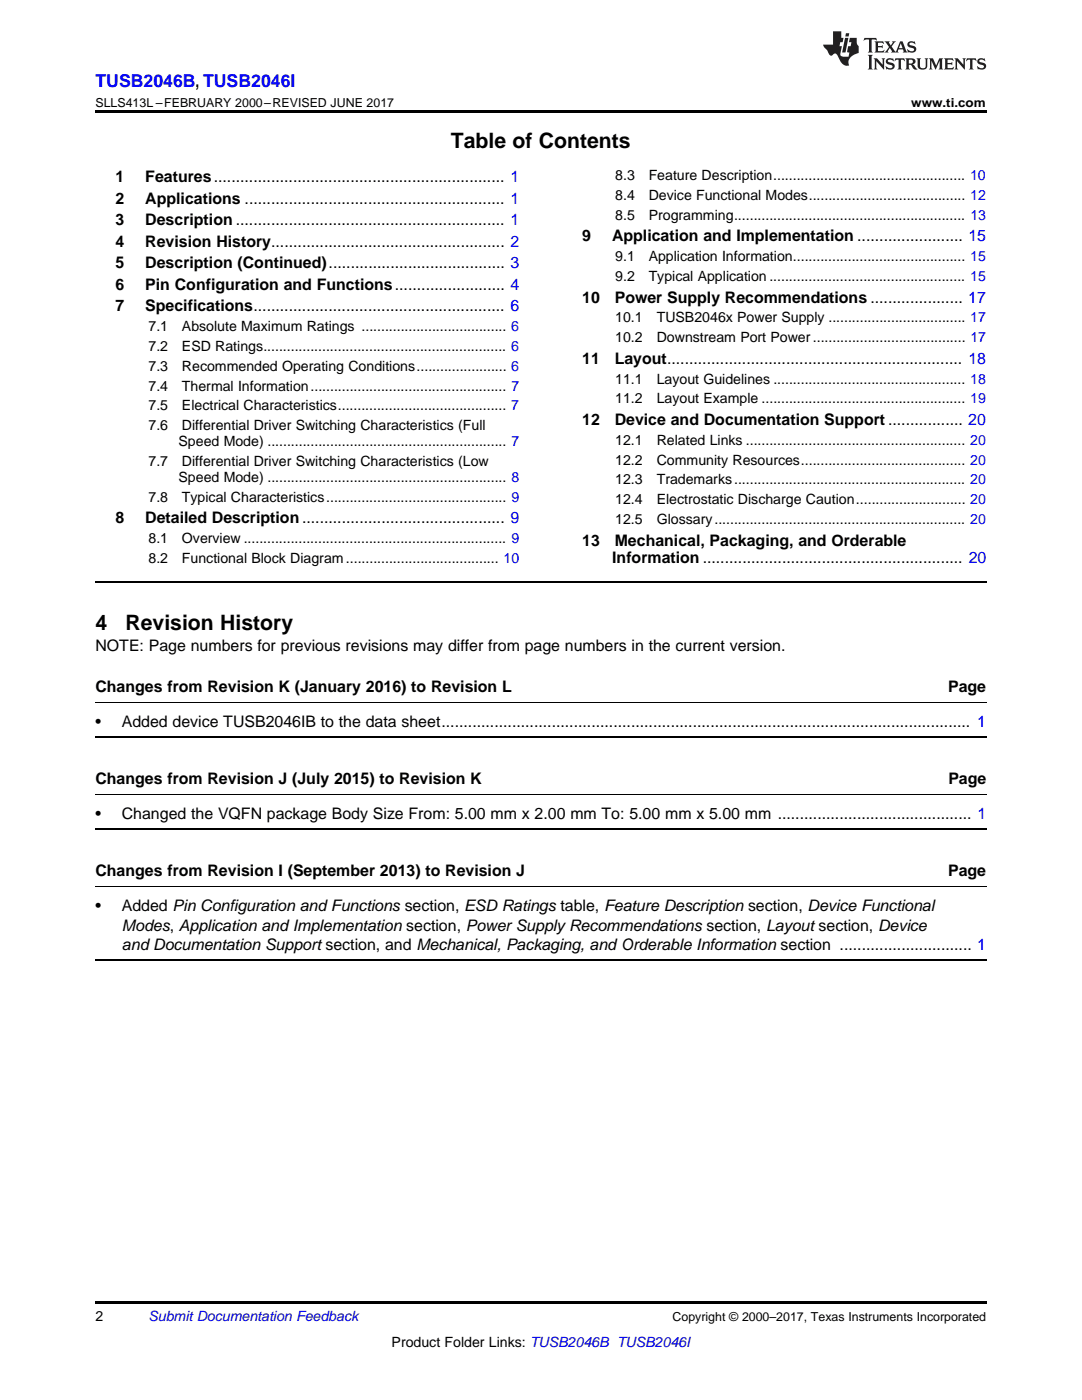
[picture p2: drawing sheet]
<svg xmlns="http://www.w3.org/2000/svg" width="216mm" height="279mm" viewBox="0 0 216 279" stroke-linecap="round" stroke-linejoin="round" font-family="sans-serif">
<defs><g id="words">
<g font-size="4.2">
<text x="90" y="29.6">Table of Contents</text>
<text x="19" y="125.7">4</text>
<text x="25" y="125.7">Revision History</text>
</g>
<text font-size="3.5" fill="#00f" x="19" y="17.3">TUSB2046B, TUSB2046I</text>
<g font-size="3.2">
<text x="23" y="36.3">1</text>
<text x="23" y="40.6">2</text>
<text x="29" y="36.3">Features.................................................................. 1</text>
<text x="29" y="40.6">Applications ........................................................... 1</text>
<text x="23" y="44.9">3</text>
<text x="29" y="44.9">Description ............................................................. 1</text>
<text x="23" y="49.2">4</text>
<text x="23" y="53.6">5</text>
<text x="29" y="49.2">Revision History..................................................... 2</text>
<text x="29" y="53.6">Description (Continued)........................................ 3</text>
<text x="116.2" y="48.2">9</text>
<text x="122.1" y="48.2">Application and Implementation ........................ 15</text>
<text x="23" y="57.9">6</text>
<text x="29" y="57.9">Pin Configuration and Functions......................... 4</text>
<text x="23" y="62.2">7</text>
<text x="29" y="62.2">Specifications......................................................... 6</text>
<text x="116.2" y="60.4">10</text>
<text x="122.7" y="60.4">Power Supply Recommendations ..................... 17</text>
<text x="116.2" y="72.6">11</text>
<text x="122.7" y="72.6">Layout................................................................... 18</text>
<text x="116.2" y="84.8">12</text>
<text x="122.7" y="84.8">Device and Documentation Support ................. 20</text>
<text x="23" y="104.4">8</text>
<text x="29" y="104.4">Detailed Description.............................................. 9</text>
<text x="116.2" y="108.9">13</text>
<text x="122.2" y="112.4">Information ........................................................... 20</text>
<text x="122.7" y="108.9">Mechanical, Packaging, and Orderable</text>
<text x="19" y="130">NOTE: Page numbers for previous revisions may differ from page numbers in the current version.</text>
<text x="19" y="138.1">Changes from Revision K (January 2016) to Revision L</text>
<text x="189.2" y="138.1">Page</text>
<text x="19" y="145.2">•</text>
<text x="24.3" y="145.2">Added device TUSB2046IB to the data sheet........................................................................................................................ 1</text>
<text x="19" y="156.5">Changes from Revision J (July 2015) to Revision K</text>
<text x="189.2" y="156.5">Page</text>
<text x="19" y="163.5">•</text>
<text x="24.3" y="163.5">Changed the VQFN package Body Size From: 5.00 mm x 2.00 mm To: 5.00 mm x 5.00 mm ............................................ 1</text>
<text x="19" y="174.8">Changes from Revision I (September 2013) to Revision J</text>
<text x="189.2" y="174.8">Page</text>
<text x="19" y="181.9">•</text>
<text x="24.3" y="181.9">Added Pin Configuration and Functions section, ESD Ratings table, Feature Description section, Device Functional</text>
<text x="24.3" y="185.7">Modes, Application and Implementation section, Power Supply Recommendations section, Layout section, Device</text>
<text x="24.3" y="189.6">and Documentation Support section, and Mechanical, Packaging, and Orderable Information section .............................. 1</text>
</g>
<g font-size="2.8">
<text x="122.8" y="36">8.3</text>
<text x="129.4" y="36">Feature Description................................................. 10</text>
<text x="122.8" y="39.9">8.4</text>
<text x="129.4" y="39.9">Device Functional Modes........................................ 12</text>
<text x="122.8" y="43.9">8.5</text>
<text x="129.4" y="43.9">Programming........................................................... 13</text>
<text x="122.8" y="52.1">9.1</text>
<text x="129.4" y="52.1">Application Information............................................ 15</text>
<text x="122.8" y="56.1">9.2</text>
<text x="129.4" y="56.1">Typical Application .................................................. 15</text>
<text x="122.8" y="64.3">10.1</text>
<text x="131" y="64.3">TUSB2046x Power Supply ................................... 17</text>
<text x="29.6" y="66.1">7.1</text>
<text x="29.6" y="70.1">7.2</text>
<text x="36.3" y="66.1">Absolute Maximum Ratings ..................................... 6</text>
<text x="36.3" y="70.1">ESD Ratings.............................................................. 6</text>
<text x="122.8" y="68.3">10.2</text>
<text x="131" y="68.3">Downstream Port Power....................................... 17</text>
<text x="29.6" y="74">7.3</text>
<text x="29.6" y="78">7.4</text>
<text x="36.3" y="74">Recommended Operating Conditions....................... 6</text>
<text x="36.3" y="78">Thermal Information.................................................. 7</text>
<text x="122.8" y="76.6">11.1</text>
<text x="131" y="76.6">Layout Guidelines ................................................. 18</text>
<text x="29.6" y="81.9">7.5</text>
<text x="36.3" y="81.9">Electrical Characteristics........................................... 7</text>
<text x="122.8" y="80.5">11.2</text>
<text x="131" y="80.5">Layout Example .................................................... 19</text>
<text x="29.6" y="85.9">7.6</text>
<text x="35.6" y="89">Speed Mode) ............................................................. 7</text>
<text x="36.3" y="85.9">Differential Driver Switching Characteristics (Full</text>
<text x="122.8" y="88.8">12.1</text>
<text x="131" y="88.8">Related Links ........................................................ 20</text>
<text x="29.6" y="93">7.7</text>
<text x="36.3" y="93">Differential Driver Switching Characteristics (Low</text>
<text x="122.8" y="92.7">12.2</text>
<text x="131" y="92.7">Community Resources.......................................... 20</text>
<text x="29.6" y="100.1">7.8</text>
<text x="35.6" y="96.2">Speed Mode) ............................................................. 8</text>
<text x="36.3" y="100.1">Typical Characteristics.............................................. 9</text>
<text x="122.8" y="96.7">12.3</text>
<text x="122.8" y="100.6">12.4</text>
<text x="131" y="96.7">Trademarks........................................................... 20</text>
<text x="131" y="100.6">Electrostatic Discharge Caution............................ 20</text>
<text x="122.8" y="104.6">12.5</text>
<text x="131" y="104.6">Glossary................................................................ 20</text>
<text x="29.6" y="108.4">8.1</text>
<text x="29.6" y="112.3">8.2</text>
<text x="36.3" y="108.4">Overview ................................................................... 9</text>
<text x="36.3" y="112.3">Functional Block Diagram....................................... 10</text>
<text x="19" y="263.6">2</text>
<text x="78.1" y="268.9">Product Folder Links: TUSB2046B TUSB2046I</text>
</g>
<text font-size="2.8" fill="#0000c8" x="29.6" y="263.6">Submit Documentation Feedback</text>
<g font-size="2.5">
<text x="19" y="21.4">SLLS413L –FEBRUARY 2000–REVISED JUNE 2017</text>
<text x="181.8" y="21.4">www.ti.com</text>
<text x="134.2" y="263.6">Copyright © 2000–2017, Texas Instruments Incorporated</text>
</g>
</g></defs>
<path d="M19 22h177.8v.5h-177.8zM19 259.7h177.8v.5h-177.8z" fill="#000"/>
<path d="M19 116.1h177.8M19 147.1h177.8M19 165.5h177.8M19 191.6h177.8" fill="none" stroke="#000" stroke-width=".35"/>
<path d="M19 158.5h177.8M19 140.2h177.8M19 176.9h177.8" fill="none" stroke="#000" stroke-width=".2"/>
<g fill="#231f20">
<path d="M172.5 7.6l-.1 .5 .4-.2h.6v.1v2.1l-.2 .4h.9l-.2-.4v-2.1l.1-.1h.5l.5 .2-.2-.5zM174.5 8.3l.2 .3v1.5l-.2 .4h1.8l.2-.6a1.04 1.04 0 0 1-1.3 .2v-.7h.6l.3 .2v-.6l-.3 .2h-.6v-.6l.8-.1 .4 .3-.2-.5zM176.5 8.3l.9 1.1-.9 1.1h.8l-.2-.2 .4-.7 .5 .7-.2 .2h1.5l-.2-.2 .2-.4h.9l.1 .4-.2 .2h1l-.3-.3-.7-1.9h-.5l-.9 2-.8-1 .9-1h-.8l.1 .3-.4 .5-.3-.6 .1-.2zM179.7 8.6l.4 1h-.7zM181.3 8.4a.63 .63 0 0 0-.2 .7 .63 .63 0 0 0 .6 .4l.6 .2 .1 .2a.75 .75 0 0 1-.7 .4 .75 .75 0 0 1-.6-.5l.1 .7 .1-.1a1.11 1.11 0 0 0 1.5-.6 1.13 1.13 0 0 0-1.2-.8l-.1-.4a1.04 1.04 0 0 1 1.2 .2l-.2-.5-.2 .1-.4-.2zM173.2 10.9l.2 .4v2.2l-.2 .4h1l-.3-.4v-2.2l.3-.4zM174.3 11.6l.3 .4v1.5l-.3 .4h.8l-.2-.4v-1.3l1.5 1.7v-1.9l.2-.4h-.7l.2 .4v.9l-1.1-1.3zM177 11.8a.62 .62 0 0 0-.2 .7 .62 .62 0 0 0 .6 .4l.6 .1 .1 .3a.76 .76 0 0 1-.7 .3 .76 .76 0 0 1-.7-.4l.2 .7 .1-.1a1.11 1.11 0 0 0 1.5-.6 1.13 1.13 0 0 0-1.2-.8l-.1-.4a1.04 1.04 0 0 1 1.2 .2l-.2-.6-.2 .1-.5-.1zM178.7 11.6l-.2 .6a.61 .61 0 0 1 .8-.3v1.6l-.2 .4h.9l-.2-.4v-1.6a.63 .63 0 0 1 .7 .3l-.1-.6zM180.6 11.6l.3 .4v1.5l-.3 .4h1l-.2-.2-.1-.8 .6 .2a.76 .76 0 0 0 1.2 .7l-1-1a.58 .58 0 0 0 .6-.5 .58 .58 0 0 0-.5-.6zM181.4 11.9h.1a.45 .45 0 0 1 .5 .1 .45 .45 0 0 1 .1 .5l-.8 .2zM182.9 11.6l.2 .2a2.17 2.17 0 0 0 .3 1.9 .99 .99 0 0 0 1.6-.6v-1.1l.2-.4h-.7l.2 .2a1.92 1.92 0 0 1-.2 1.8 .6 .6 0 0 1-.9-.5v-1.1l.2-.4zM185.4 11.6l.2 .4v1.5l-.2 .4h.7l-.2-.4v-1.4l.8 1.8 .8-1.8v1.4l-.2 .4h.9l-.2-.4v-1.5l.2-.4h-.8l-.6 1.5-.6-1.5zM188.4 11.6l.2 .4v1.5l-.2 .4h1.8l.1-.6a1.04 1.04 0 0 1-1.2 .1v-.6h.5l.4 .2v-.6l-.4 .2h-.5v-.7h.8l.3 .3-.1-.6zM190.5 11.6l.2 .4v1.5l-.2 .4h.7l-.2-.4v-1.3l1.5 1.7v-1.9l.2-.4h-.7l.2 .4v.9l-1.1-1.3zM192.9 11.6l-.1 .6a.61 .61 0 0 1 .7-.3l.1 1.6-.3 .4h1l-.3-.4 .1-1.6a.63 .63 0 0 1 .7 .3l-.1-.6zM195.2 11.8a.62 .62 0 0 0-.2 .7 .62 .62 0 0 0 .6 .4l.6 .1 .1 .3a.76 .76 0 0 1-.7 .3 .76 .76 0 0 1-.6-.4l.1 .7 .1-.1a1.11 1.11 0 0 0 1.6-.6 1.13 1.13 0 0 0-1.3-.8l-.1-.4a1.04 1.04 0 0 1 1.2 .2l-.1-.6-.2 .1-.5-.1z"/>
<path d="M166.2 6.3v2.6h-1.9v.4l.8 .9a.91 .91 0 0 0 1 .8 .56 .56 0 0 1 .5-.3 .56 .56 0 0 1 .5 .3l.4 .8a1.53 1.53 0 0 0 1.9 1.2 1.54 1.54 0 0 1 1-2.1l.9-.3v-1.4a1.52 1.52 0 0 1-.4-1.6h-1.3l-.2 .8h.5l-.2 .8h-.5l-.1 1v.2l.4 .1-.2 .8a1.93 1.93 0 0 1-1.6-.3l.3-1.8h-.5l.2-.8h.4l.2-.8h-.4v-1.3zM168.6 7.6l-.6 2.9h.7l.6-2.9zM168.8 6.6l-.1 .7h.6l.2-.7z"/>
</g>
<use href="#words"/>
</svg>
